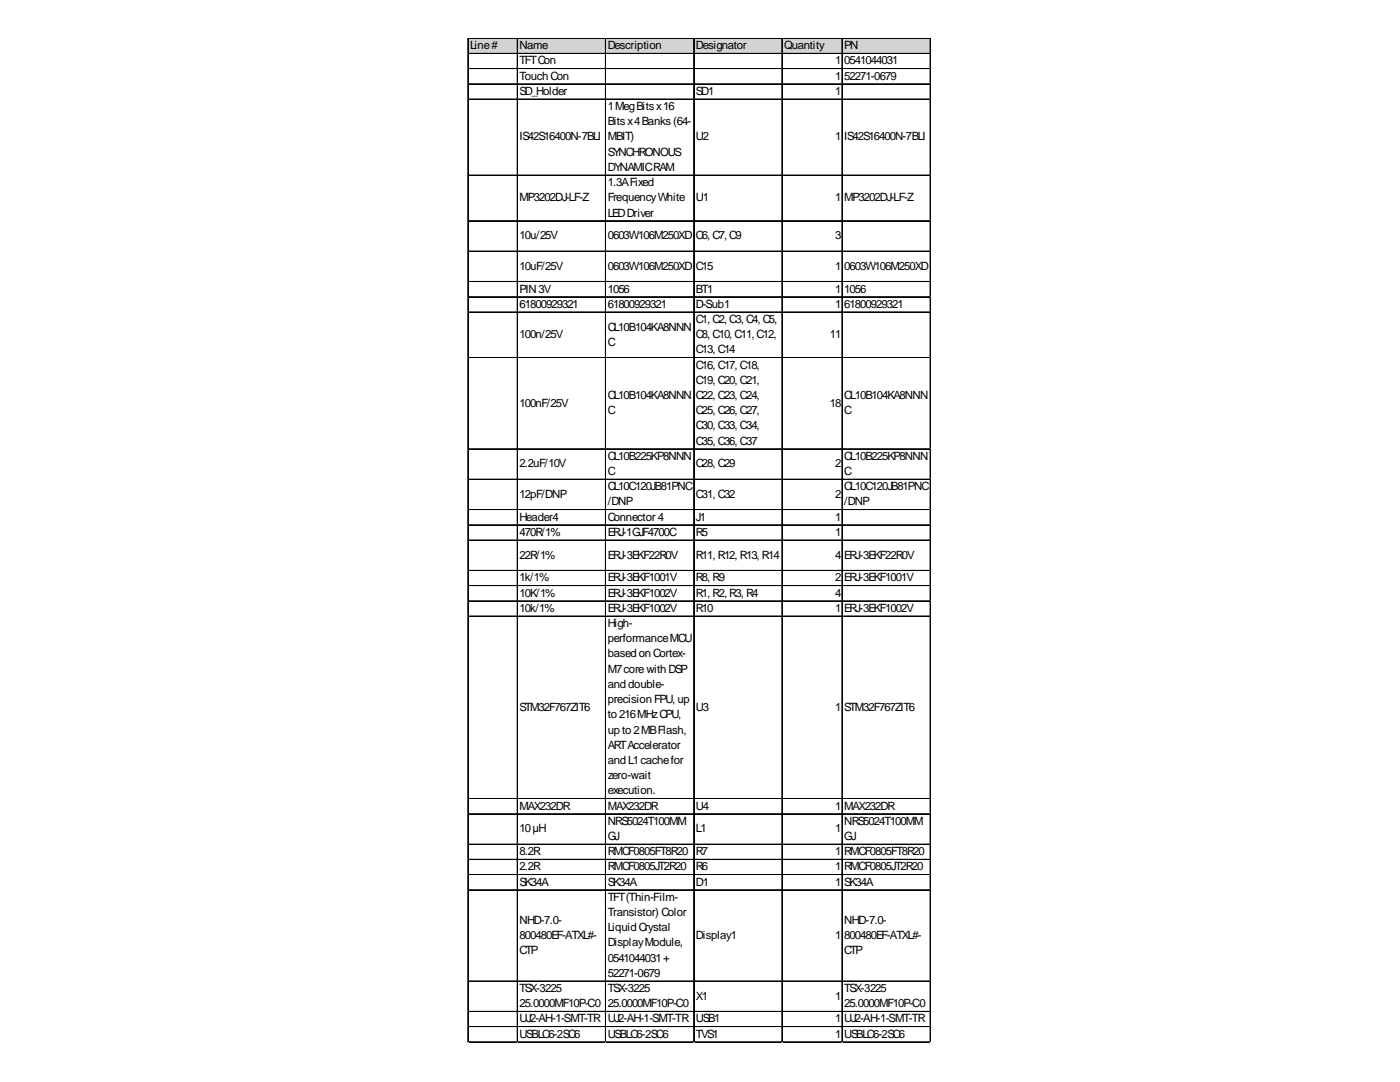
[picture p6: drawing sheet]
<svg xmlns="http://www.w3.org/2000/svg" width="279mm" height="216mm" viewBox="0 0 279 216" stroke-linecap="round" stroke-linejoin="round" font-family="sans-serif">
<defs><g id="words">
<g font-size="2.3">
<text x="93.8" y="9.8">Line#</text>
<text x="103.7" y="9.8">Name</text>
<text x="121.3" y="9.8">Description</text>
<text x="138.9" y="9.8">Designator</text>
<text x="156.5" y="9.8">Quantity</text>
<text x="168.5" y="9.8">PN</text>
<text x="103.7" y="12.9">TFTCon</text>
<text x="103.7" y="15.9">Touch Con</text>
<text x="166.7" y="12.9">1</text>
<text x="166.7" y="15.9">1</text>
<text x="168.5" y="12.9">0541044031</text>
<text x="168.5" y="15.9">52271-0679</text>
<text x="103.7" y="18.9">SD_Holder</text>
<text x="121.3" y="22">1MegBitsx16</text>
<text x="138.9" y="18.9">SD1</text>
<text x="166.7" y="18.9">1</text>
<text x="103.7" y="28">IS42S16400N-7BLI</text>
<text x="121.3" y="25">Bitsx4Banks(64-</text>
<text x="121.3" y="28">MBIT)</text>
<text x="138.9" y="28">U2</text>
<text x="166.7" y="28">1</text>
<text x="168.5" y="28">IS42S16400N-7BLI</text>
<text x="121.3" y="31.1">SYNCHRONOUS</text>
<text x="121.3" y="34.1">DYNAMICRAM</text>
<text x="103.7" y="40.2">MP3202DJ-LF-Z</text>
<text x="121.3" y="37.1">1.3AFixed</text>
<text x="121.3" y="40.2">FrequencyWhite</text>
<text x="138.9" y="40.2">U1</text>
<text x="166.7" y="40.2">1</text>
<text x="168.5" y="40.2">MP3202DJ-LF-Z</text>
<text x="103.7" y="47.8">10u/25V</text>
<text x="121.3" y="43.2">LEDDriver</text>
<text x="121.3" y="47.8">0603W106M250XD</text>
<text x="138.9" y="47.8">C6, C7, C9</text>
<text x="166.7" y="47.8">3</text>
<text x="103.7" y="53.8">10uF/25V</text>
<text x="121.3" y="53.8">0603W106M250XD</text>
<text x="138.9" y="53.8">C15</text>
<text x="166.7" y="53.8">1</text>
<text x="168.5" y="53.8">0603W106M250XD</text>
<text x="103.7" y="58.4">PIN3V</text>
<text x="121.3" y="58.4">1056</text>
<text x="138.9" y="58.4">BT1</text>
<text x="166.7" y="58.4">1</text>
<text x="168.5" y="58.4">1056</text>
<text x="103.7" y="61.4">61800929321</text>
<text x="121.3" y="61.4">61800929321</text>
<text x="121.3" y="66">CL10B104KA8NNN</text>
<text x="138.9" y="61.4">D-Sub1</text>
<text x="138.9" y="64.4">C1, C2, C3, C4, C5,</text>
<text x="166.7" y="61.4">1</text>
<text x="168.5" y="61.4">61800929321</text>
<text x="103.7" y="67.5">100n/25V</text>
<text x="121.3" y="69">C</text>
<text x="138.9" y="67.5">C8, C10, C11, C12,</text>
<text x="138.9" y="70.5">C13, C14</text>
<text x="165.6" y="67.5">11</text>
<text x="138.9" y="73.5">C16, C17, C18,</text>
<text x="138.9" y="76.6">C19, C20, C21,</text>
<text x="103.7" y="81.1">100nF/25V</text>
<text x="121.3" y="79.6">CL10B104KA8NNN</text>
<text x="121.3" y="82.6">C</text>
<text x="138.9" y="79.6">C22, C23, C24,</text>
<text x="138.9" y="82.6">C25, C26, C27,</text>
<text x="165.6" y="81.1">18</text>
<text x="168.5" y="79.6">CL10B104KA8NNN</text>
<text x="168.5" y="82.6">C</text>
<text x="138.9" y="85.7">C30, C33, C34,</text>
<text x="138.9" y="88.7">C35, C36, C37</text>
<text x="103.7" y="93.3">2.2uF/10V</text>
<text x="121.3" y="91.8">CL10B225KP8NNN</text>
<text x="121.3" y="94.8">C</text>
<text x="138.9" y="93.3">C28, C29</text>
<text x="166.7" y="93.3">2</text>
<text x="168.5" y="91.8">CL10B225KP8NNN</text>
<text x="168.5" y="94.8">C</text>
<text x="103.7" y="99.3">12pF/DNP</text>
<text x="121.3" y="97.8">CL10C120JB81PNC</text>
<text x="121.3" y="100.9">/DNP</text>
<text x="138.9" y="99.3">C31, C32</text>
<text x="166.7" y="99.3">2</text>
<text x="168.5" y="97.8">CL10C120JB81PNC</text>
<text x="168.5" y="100.9">/DNP</text>
<text x="103.7" y="103.9">Header4</text>
<text x="103.7" y="106.9">470R/1%</text>
<text x="121.3" y="103.9">Connector 4</text>
<text x="121.3" y="106.9">ERJ-1GJF4700C</text>
<text x="138.9" y="103.9">J1</text>
<text x="138.9" y="106.9">R5</text>
<text x="166.7" y="103.9">1</text>
<text x="166.7" y="106.9">1</text>
<text x="103.7" y="111.5">22R/1%</text>
<text x="121.3" y="111.5">ERJ-3EKF22R0V</text>
<text x="138.9" y="111.5">R11, R12, R13, R14</text>
<text x="166.7" y="111.5">4</text>
<text x="168.5" y="111.5">ERJ-3EKF22R0V</text>
<text x="103.7" y="116">1k/1%</text>
<text x="103.7" y="119.1">10K/1%</text>
<text x="121.3" y="116">ERJ-3EKF1001V</text>
<text x="121.3" y="119.1">ERJ-3EKF1002V</text>
<text x="138.9" y="116">R8, R9</text>
<text x="138.9" y="119.1">R1, R2, R3, R4</text>
<text x="166.7" y="116">2</text>
<text x="166.7" y="119.1">4</text>
<text x="168.5" y="116">ERJ-3EKF1001V</text>
<text x="103.7" y="122.1">10k/1%</text>
<text x="121.3" y="122.1">ERJ-3EKF1002V</text>
<text x="121.3" y="125.1">High-</text>
<text x="138.9" y="122.1">R10</text>
<text x="166.7" y="122.1">1</text>
<text x="168.5" y="122.1">ERJ-3EKF1002V</text>
<text x="121.3" y="128.2">performanceMCU</text>
<text x="121.3" y="131.2">based on Cortex-</text>
<text x="121.3" y="134.2">M7corewith DSP</text>
<text x="121.3" y="137.3">and double-</text>
<text x="103.7" y="141.8">STM32F767ZIT6</text>
<text x="121.3" y="140.3">precision FPU, up</text>
<text x="121.3" y="143.3">to 216MHzCPU,</text>
<text x="138.9" y="141.8">U3</text>
<text x="166.7" y="141.8">1</text>
<text x="168.5" y="141.8">STM32F767ZIT6</text>
<text x="121.3" y="146.4">up to 2MBFlash,</text>
<text x="121.3" y="149.4">ARTAccelerator</text>
<text x="121.3" y="152.4">and L1cachefor</text>
<text x="121.3" y="155.5">zero-wait</text>
<text x="103.7" y="161.5">MAX232DR</text>
<text x="121.3" y="158.5">execution.</text>
<text x="121.3" y="161.5">MAX232DR</text>
<text x="138.9" y="161.5">U4</text>
<text x="166.7" y="161.5">1</text>
<text x="168.5" y="161.5">MAX232DR</text>
<text x="103.7" y="166.1">10μH</text>
<text x="121.3" y="164.6">NRS5024T100MM</text>
<text x="121.3" y="167.6">GJ</text>
<text x="138.9" y="166.1">L1</text>
<text x="166.7" y="166.1">1</text>
<text x="168.5" y="164.6">NRS5024T100MM</text>
<text x="168.5" y="167.6">GJ</text>
<text x="103.7" y="170.6">8.2R</text>
<text x="103.7" y="173.7">2.2R</text>
<text x="121.3" y="170.6">RMCF0805FT8R20</text>
<text x="121.3" y="173.7">RMCF0805JT2R20</text>
<text x="138.9" y="170.6">R7</text>
<text x="138.9" y="173.7">R6</text>
<text x="166.7" y="170.6">1</text>
<text x="166.7" y="173.7">1</text>
<text x="168.5" y="170.6">RMCF0805FT8R20</text>
<text x="168.5" y="173.7">RMCF0805JT2R20</text>
<text x="103.7" y="176.7">SK34A</text>
<text x="121.3" y="176.7">SK34A</text>
<text x="121.3" y="179.7">TFT(Thin-Film-</text>
<text x="138.9" y="176.7">D1</text>
<text x="166.7" y="176.7">1</text>
<text x="168.5" y="176.7">SK34A</text>
<text x="103.7" y="184.3">NHD-7.0-</text>
<text x="121.3" y="182.8">Transistor) Color</text>
<text x="121.3" y="185.8">Liquid Crystal</text>
<text x="168.5" y="184.3">NHD-7.0-</text>
<text x="103.7" y="187.3">800480EF-ATXL#-</text>
<text x="103.7" y="190.4">CTP</text>
<text x="121.3" y="188.8">DisplayModule,</text>
<text x="121.3" y="191.9">0541044031+</text>
<text x="138.9" y="187.3">Display1</text>
<text x="166.7" y="187.3">1</text>
<text x="168.5" y="187.3">800480EF-ATXL#-</text>
<text x="168.5" y="190.4">CTP</text>
<text x="103.7" y="197.9">TSX-3225</text>
<text x="121.3" y="194.9">52271-0679</text>
<text x="121.3" y="197.9">TSX-3225</text>
<text x="168.5" y="197.9">TSX-3225</text>
<text x="103.7" y="201">25.0000MF10P-C0</text>
<text x="121.3" y="201">25.0000MF10P-C0</text>
<text x="138.9" y="199.5">X1</text>
<text x="166.7" y="199.5">1</text>
<text x="168.5" y="201">25.0000MF10P-C0</text>
<text x="103.7" y="204">UJ2-AH-1-SMT-TR</text>
<text x="103.7" y="207.1">USBLC6-2SC6</text>
<text x="121.3" y="204">UJ2-AH-1-SMT-TR</text>
<text x="121.3" y="207.1">USBLC6-2SC6</text>
<text x="138.9" y="204">USB1</text>
<text x="138.9" y="207.1">TVS1</text>
<text x="166.7" y="204">1</text>
<text x="166.7" y="207.1">1</text>
<text x="168.5" y="204">UJ2-AH-1-SMT-TR</text>
<text x="168.5" y="207.1">USBLC6-2SC6</text>
</g>
</g></defs>
<path d="M93.5 7.7h92.3v3.1h-92.3z" fill="#d3d3d3"/>
<g fill="none" stroke="#000" stroke-width=".2">
<path d="M93.4 7.6v200.4M93.5 7.6h92.3M93.5 7.7h92.3M93.5 10.7h92.3M93.5 13.7h92.3M93.5 13.8h92.3M93.5 16.7h92.3M93.5 16.8h92.3M93.5 19.8h92.3M103.2 7.8v200.2M103.3 7.8v200.2M120.8 7.8v200.2"/>
<path d="M120.9 7.8v200.2M138.4 7.8v200.2M138.5 7.8v200.2M156 7.8v200.2M156.1 7.8v200.2M168 7.8v200.2M168.1 7.8v200.2M185.6 7.8v200.2M185.7 7.8v200.2M93.5 34.9h92.3M93.5 35h92.3M93.5 44h92.3"/>
<path d="M93.5 44.1h92.3M93.5 50.1h92.3M93.5 50.2h92.3M93.5 56.2h92.3M93.5 59.2h92.3M93.5 59.3h92.3M93.5 62.2h92.3M93.5 62.3h92.3M93.5 71.3h92.3M93.5 71.4h92.3M93.5 89.5h92.3M93.5 89.6h92.3"/>
<path d="M93.5 95.6h92.3M93.5 95.7h92.3M93.5 101.7h92.3M93.5 101.8h92.3M93.5 104.7h92.3M93.5 104.8h92.3M93.5 107.7h92.3M93.5 107.8h92.3M93.5 113.8h92.3M93.5 113.9h92.3M93.5 116.8h92.3M93.5 116.9h92.3"/>
<path d="M93.5 119.9h92.3M93.5 120h92.3M93.5 122.9h92.3M93.5 123h92.3M93.5 159.3h92.3M93.5 159.4h92.3M93.5 162.4h92.3M93.5 168.4h92.3M93.5 168.5h92.3M93.5 171.5h92.3M93.5 174.5h92.3M93.5 174.6h92.3"/>
<path d="M93.5 177.5h92.3M93.5 177.6h92.3M93.5 195.7h92.3M93.5 195.8h92.3M93.5 201.8h92.3M93.5 201.9h92.3M93.5 204.8h92.3M93.5 204.9h92.3M93.5 207.9h92.3"/>
</g>
<path d="M93.4 208v.1" fill="none" stroke="#e0e0e0" stroke-width=".2"/>
<path d="M93.4 208l.1 .1z" fill="#e0e0e0"/>
<path d="M103.2 208v.1" fill="none" stroke="#e0e0e0" stroke-width=".2"/>
<path d="M103.2 208l.2 .1z" fill="#e0e0e0"/>
<path d="M120.8 208v.1" fill="none" stroke="#e0e0e0" stroke-width=".2"/>
<path d="M120.8 208l.2 .1z" fill="#e0e0e0"/>
<path d="M138.4 208v.1" fill="none" stroke="#e0e0e0" stroke-width=".2"/>
<path d="M138.4 208l.2 .1z" fill="#e0e0e0"/>
<path d="M156 208v.1" fill="none" stroke="#e0e0e0" stroke-width=".2"/>
<path d="M156 208l.2 .1z" fill="#e0e0e0"/>
<path d="M168 208v.1" fill="none" stroke="#e0e0e0" stroke-width=".2"/>
<path d="M168 208l.2 .1z" fill="#e0e0e0"/>
<path d="M185.6 208v.1" fill="none" stroke="#e0e0e0" stroke-width=".2"/>
<path d="M185.6 208l.2 .1z" fill="#e0e0e0"/>
<path d="M185.8 13.7h.1" fill="none" stroke="#e0e0e0" stroke-width=".2"/>
<path d="M185.8 13.7v.1z" fill="#e0e0e0"/>
<path d="M185.8 16.7h.1" fill="none" stroke="#e0e0e0" stroke-width=".2"/>
<path d="M185.8 16.7v.2z" fill="#e0e0e0"/>
<path d="M185.8 19.8h.1" fill="none" stroke="#e0e0e0" stroke-width=".2"/>
<path d="M185.8 19.8v.1z" fill="#e0e0e0"/>
<path d="M185.8 34.9h.1" fill="none" stroke="#e0e0e0" stroke-width=".2"/>
<path d="M185.8 34.9v.2z" fill="#e0e0e0"/>
<path d="M185.8 44h.1" fill="none" stroke="#e0e0e0" stroke-width=".2"/>
<path d="M185.8 44v.2z" fill="#e0e0e0"/>
<path d="M185.8 50.1h.1" fill="none" stroke="#e0e0e0" stroke-width=".2"/>
<path d="M185.8 50.1v.1z" fill="#e0e0e0"/>
<path d="M185.8 56.2h.1" fill="none" stroke="#e0e0e0" stroke-width=".2"/>
<path d="M185.8 56.2v.1z" fill="#e0e0e0"/>
<path d="M185.8 59.2h.1" fill="none" stroke="#e0e0e0" stroke-width=".2"/>
<path d="M185.8 59.2v.1z" fill="#e0e0e0"/>
<path d="M185.8 62.2h.1" fill="none" stroke="#e0e0e0" stroke-width=".2"/>
<path d="M185.8 62.2v.2z" fill="#e0e0e0"/>
<path d="M185.8 71.3h.1" fill="none" stroke="#e0e0e0" stroke-width=".2"/>
<path d="M185.8 71.3v.2z" fill="#e0e0e0"/>
<path d="M185.8 89.5h.1" fill="none" stroke="#e0e0e0" stroke-width=".2"/>
<path d="M185.8 89.5v.2z" fill="#e0e0e0"/>
<path d="M185.8 95.6h.1" fill="none" stroke="#e0e0e0" stroke-width=".2"/>
<path d="M185.8 95.6v.2z" fill="#e0e0e0"/>
<path d="M185.8 101.7h.1" fill="none" stroke="#e0e0e0" stroke-width=".2"/>
<path d="M185.8 101.7v.1z" fill="#e0e0e0"/>
<path d="M185.8 104.7h.1" fill="none" stroke="#e0e0e0" stroke-width=".2"/>
<path d="M185.8 104.7v.2z" fill="#e0e0e0"/>
<path d="M185.8 107.7h.1" fill="none" stroke="#e0e0e0" stroke-width=".2"/>
<path d="M185.8 107.7v.2z" fill="#e0e0e0"/>
<path d="M185.8 113.8h.1" fill="none" stroke="#e0e0e0" stroke-width=".2"/>
<path d="M185.8 113.8v.2z" fill="#e0e0e0"/>
<path d="M185.8 116.8h.1" fill="none" stroke="#e0e0e0" stroke-width=".2"/>
<path d="M185.8 116.8v.2z" fill="#e0e0e0"/>
<path d="M185.8 119.9h.1" fill="none" stroke="#e0e0e0" stroke-width=".2"/>
<path d="M185.8 119.9v.1z" fill="#e0e0e0"/>
<path d="M185.8 122.9h.1" fill="none" stroke="#e0e0e0" stroke-width=".2"/>
<path d="M185.8 122.9v.2z" fill="#e0e0e0"/>
<path d="M185.8 159.3h.1" fill="none" stroke="#e0e0e0" stroke-width=".2"/>
<path d="M185.8 159.3v.2z" fill="#e0e0e0"/>
<path d="M185.8 162.4h.1" fill="none" stroke="#e0e0e0" stroke-width=".2"/>
<path d="M185.8 162.4v.1z" fill="#e0e0e0"/>
<path d="M185.8 168.4h.1" fill="none" stroke="#e0e0e0" stroke-width=".2"/>
<path d="M185.8 168.4v.2z" fill="#e0e0e0"/>
<path d="M185.8 171.5h.1" fill="none" stroke="#e0e0e0" stroke-width=".2"/>
<path d="M185.8 171.5v.1z" fill="#e0e0e0"/>
<path d="M185.8 174.5h.1" fill="none" stroke="#e0e0e0" stroke-width=".2"/>
<path d="M185.8 174.5v.1z" fill="#e0e0e0"/>
<path d="M185.8 177.5h.1" fill="none" stroke="#e0e0e0" stroke-width=".2"/>
<path d="M185.8 177.5v.2z" fill="#e0e0e0"/>
<path d="M185.8 195.7h.1" fill="none" stroke="#e0e0e0" stroke-width=".2"/>
<path d="M185.8 195.7v.2z" fill="#e0e0e0"/>
<path d="M185.8 201.8h.1" fill="none" stroke="#e0e0e0" stroke-width=".2"/>
<path d="M185.8 201.8v.2z" fill="#e0e0e0"/>
<path d="M185.8 204.8h.1" fill="none" stroke="#e0e0e0" stroke-width=".2"/>
<path d="M185.8 204.8v.2z" fill="#e0e0e0"/>
<path d="M185.8 207.9h.1" fill="none" stroke="#e0e0e0" stroke-width=".2"/>
<path d="M185.8 207.9v.1z" fill="#e0e0e0"/>
<use href="#words"/>
</svg>
